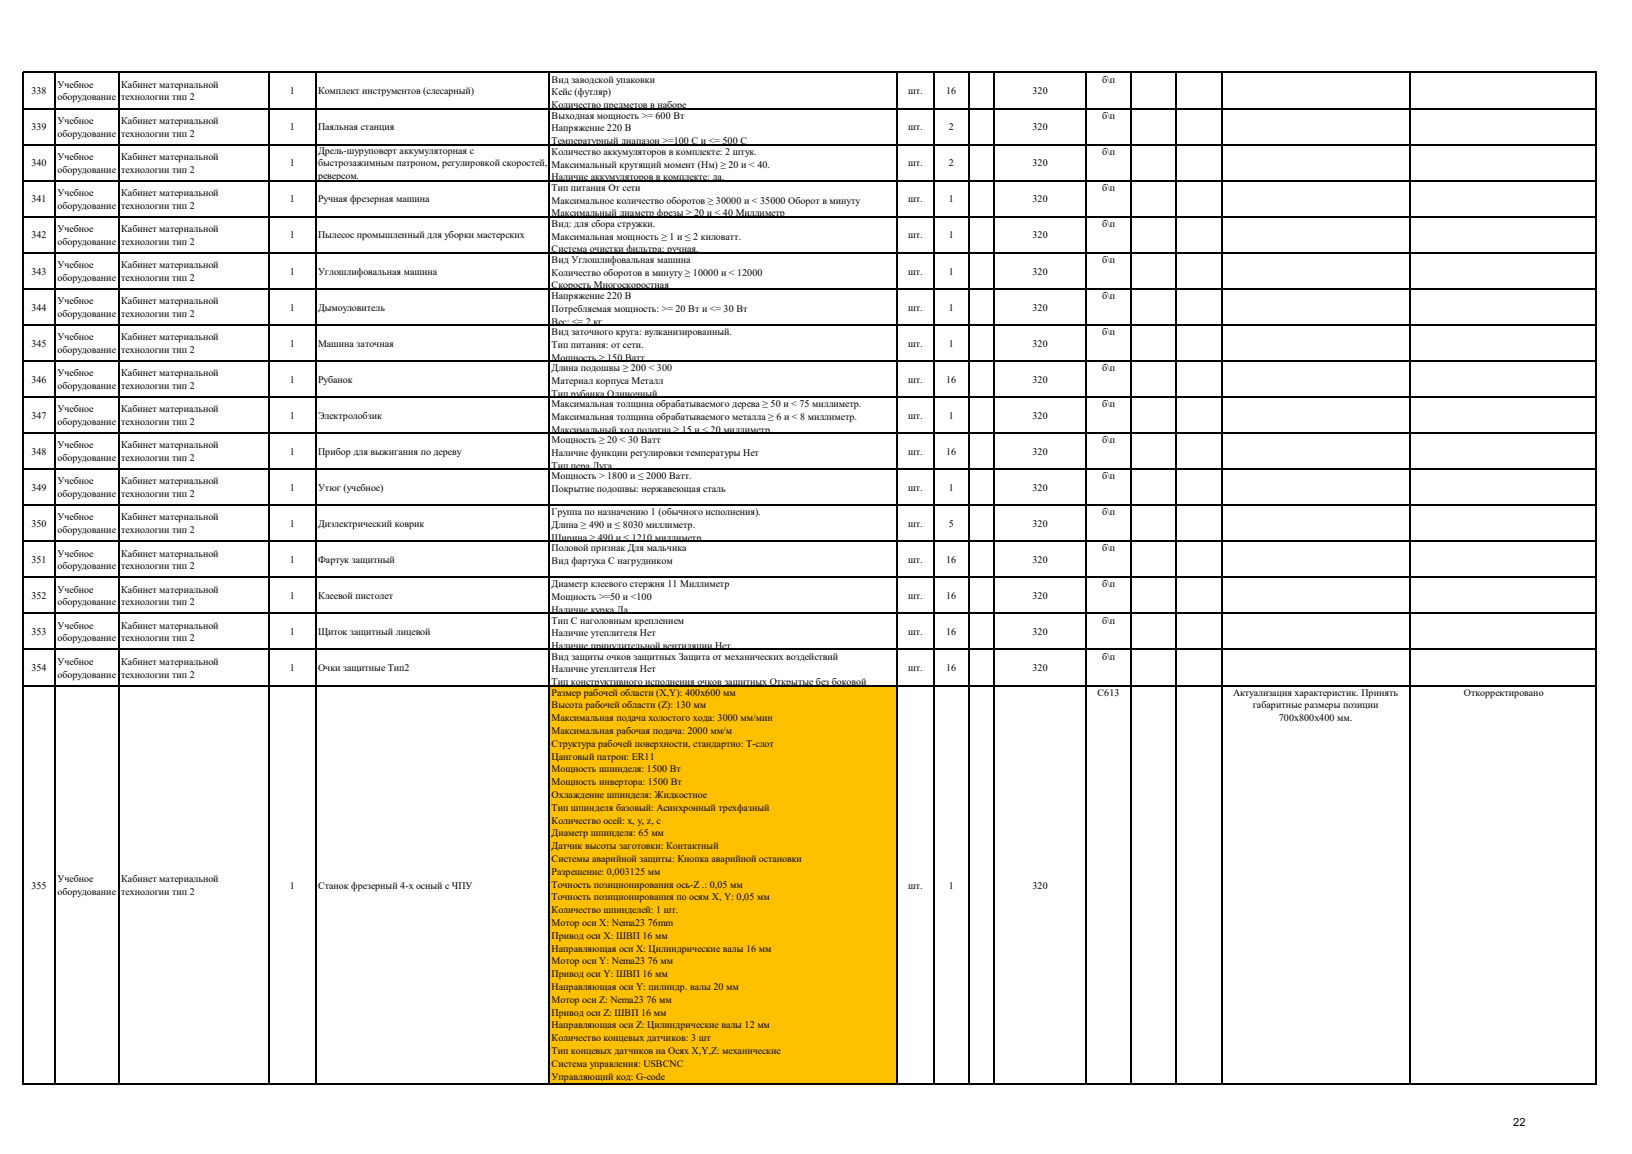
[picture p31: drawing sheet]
<svg xmlns="http://www.w3.org/2000/svg" width="297mm" height="210mm" viewBox="0 0 297 210" stroke-linecap="round" stroke-linejoin="round" font-family="sans-serif">
<defs><g id="words">
<text font-size="2" x="275.4" y="205">22</text>
<g font-size="1.8">
<text x="5.7" y="17.1">338</text>
<text x="10.5" y="16">Учебное</text>
<text x="22.1" y="16">Кабинет материальной</text>
<text x="52.8" y="17.1">1</text>
<text x="57.9" y="17.1">Комплект инструментов (слесарный)</text>
<text x="100.4" y="15">Вид заводской упаковки</text>
<text x="100.4" y="17.4">Кейс (футляр)</text>
<text x="165.3" y="17.1">шт.</text>
<text x="172.2" y="17.1">16</text>
<text x="187.9" y="17.1">320</text>
<text x="200.6" y="15">б\п</text>
<text x="5.7" y="23.7">339</text>
<text x="10.5" y="18.3">оборудование</text>
<text x="10.5" y="22.5">Учебное</text>
<text x="22.1" y="18.3">технологии тип 2</text>
<text x="22.1" y="22.5">Кабинет материальной</text>
<text x="52.8" y="23.7">1</text>
<text x="57.9" y="23.7">Паяльная станция</text>
<text x="100.4" y="19.7">Количество предметов в наборе</text>
<text x="100.4" y="21.6">Выходная мощность &gt;= 600 Вт</text>
<text x="100.4" y="23.9">Напряжение 220 В</text>
<text x="165.3" y="23.7">шт.</text>
<text x="172.7" y="23.7">2</text>
<text x="187.9" y="23.7">320</text>
<text x="200.6" y="21.6">б\п</text>
<text x="10.5" y="24.9">оборудование</text>
<text x="10.5" y="29.1">Учебное</text>
<text x="22.1" y="24.9">технологии тип 2</text>
<text x="22.1" y="29.1">Кабинет материальной</text>
<text x="57.9" y="27.9">Дрель-шуруповерт аккумуляторная с</text>
<text x="100.4" y="26.3">Температурный диапазон &gt;=100 С и &lt;= 500 С</text>
<text x="100.4" y="28.2">Количество аккумуляторов в комплекте: 2 штук.</text>
<text x="200.6" y="28.2">б\п</text>
<text x="5.7" y="30.3">340</text>
<text x="10.5" y="31.4">оборудование</text>
<text x="10.5" y="35.7">Учебное</text>
<text x="22.1" y="31.4">технологии тип 2</text>
<text x="22.1" y="35.7">Кабинет материальной</text>
<text x="52.8" y="30.3">1</text>
<text x="57.9" y="30.3">быстрозажимным патроном, регулировкой скоростей,</text>
<text x="57.9" y="32.6">реверсом.</text>
<text x="100.4" y="30.5">Максимальный крутящий момент (Нм) ≥ 20 и &lt; 40.</text>
<text x="100.4" y="32.8">Наличие аккумуляторов в комплекте: да.</text>
<text x="100.4" y="34.7">Тип питания От сети</text>
<text x="165.3" y="30.3">шт.</text>
<text x="172.7" y="30.3">2</text>
<text x="187.9" y="30.3">320</text>
<text x="200.6" y="34.7">б\п</text>
<text x="5.7" y="36.8">341</text>
<text x="10.5" y="38">оборудование</text>
<text x="22.1" y="38">технологии тип 2</text>
<text x="52.8" y="36.8">1</text>
<text x="57.9" y="36.8">Ручная фрезерная машина</text>
<text x="100.4" y="37">Максимальное количество оборотов ≥ 30000 и &lt; 35000 Оборот в минуту</text>
<text x="100.4" y="39.4">Максимальный диаметр фрезы ≥ 20 и &lt; 40 Миллиметр</text>
<text x="100.4" y="41.3">Вид: для сбора стружки.</text>
<text x="165.3" y="36.8">шт.</text>
<text x="172.7" y="36.8">1</text>
<text x="187.9" y="36.8">320</text>
<text x="200.6" y="41.3">б\п</text>
<text x="5.7" y="43.4">342</text>
<text x="10.5" y="42.2">Учебное</text>
<text x="10.5" y="44.5">оборудование</text>
<text x="22.1" y="42.2">Кабинет материальной</text>
<text x="22.1" y="44.5">технологии тип 2</text>
<text x="52.8" y="43.4">1</text>
<text x="57.9" y="43.4">Пылесос промышленный для уборки мастерских</text>
<text x="100.4" y="43.6">Максимальная мощность ≥ 1 и ≤ 2 киловатт.</text>
<text x="100.4" y="45.9">Система очистки фильтра: ручная.</text>
<text x="100.4" y="47.8">Вид Углошлифовальная машина</text>
<text x="165.3" y="43.4">шт.</text>
<text x="172.7" y="43.4">1</text>
<text x="187.9" y="43.4">320</text>
<text x="200.6" y="47.8">б\п</text>
<text x="5.7" y="50">343</text>
<text x="10.5" y="48.8">Учебное</text>
<text x="10.5" y="51.1">оборудование</text>
<text x="22.1" y="48.8">Кабинет материальной</text>
<text x="22.1" y="51.1">технологии тип 2</text>
<text x="52.8" y="50">1</text>
<text x="57.9" y="50">Углошлифовальная машина</text>
<text x="100.4" y="50.2">Количество оборотов в минуту ≥ 10000 и &lt; 12000</text>
<text x="100.4" y="52.5">Скорость Многоскоростная</text>
<text x="165.3" y="50">шт.</text>
<text x="172.7" y="50">1</text>
<text x="187.9" y="50">320</text>
<text x="5.7" y="56.5">344</text>
<text x="10.5" y="55.3">Учебное</text>
<text x="10.5" y="57.7">оборудование</text>
<text x="22.1" y="55.3">Кабинет материальной</text>
<text x="22.1" y="57.7">технологии тип 2</text>
<text x="52.8" y="56.5">1</text>
<text x="57.9" y="56.5">Дымоуловитель</text>
<text x="100.4" y="54.4">Напряжение 220 В</text>
<text x="100.4" y="56.7">Потребляемая мощность: &gt;= 20 Вт и &lt;= 30 Вт</text>
<text x="100.4" y="59.1">Вес: &lt;= 2 кг</text>
<text x="165.3" y="56.5">шт.</text>
<text x="172.7" y="56.5">1</text>
<text x="187.9" y="56.5">320</text>
<text x="200.6" y="54.4">б\п</text>
<text x="5.7" y="63.1">345</text>
<text x="10.5" y="61.9">Учебное</text>
<text x="10.5" y="64.2">оборудование</text>
<text x="22.1" y="61.9">Кабинет материальной</text>
<text x="22.1" y="64.2">технологии тип 2</text>
<text x="52.8" y="63.1">1</text>
<text x="57.9" y="63.1">Машина заточная</text>
<text x="100.4" y="61">Вид заточного круга: вулканизированный.</text>
<text x="100.4" y="63.3">Тип питания: от сети.</text>
<text x="100.4" y="65.6">Мощность ≥ 150 Ватт</text>
<text x="165.3" y="63.1">шт.</text>
<text x="172.7" y="63.1">1</text>
<text x="187.9" y="63.1">320</text>
<text x="200.6" y="61">б\п</text>
<text x="5.7" y="69.7">346</text>
<text x="10.5" y="68.5">Учебное</text>
<text x="10.5" y="70.8">оборудование</text>
<text x="22.1" y="68.5">Кабинет материальной</text>
<text x="22.1" y="70.8">технологии тип 2</text>
<text x="52.8" y="69.7">1</text>
<text x="57.9" y="69.7">Рубанок</text>
<text x="100.4" y="67.5">Длина подошвы ≥ 200 &lt; 300</text>
<text x="100.4" y="69.9">Материал корпуса Металл</text>
<text x="165.3" y="69.7">шт.</text>
<text x="172.2" y="69.7">16</text>
<text x="187.9" y="69.7">320</text>
<text x="200.6" y="67.5">б\п</text>
<text x="5.7" y="76.2">347</text>
<text x="10.5" y="75">Учебное</text>
<text x="10.5" y="77.4">оборудование</text>
<text x="22.1" y="75">Кабинет материальной</text>
<text x="22.1" y="77.4">технологии тип 2</text>
<text x="52.8" y="76.2">1</text>
<text x="57.9" y="76.2">Электролобзик</text>
<text x="100.4" y="72.2">Тип рубанка Одиночный</text>
<text x="100.4" y="74.1">Максимальная толщина обрабатываемого дерева ≥ 50 и &lt; 75 миллиметр.</text>
<text x="100.4" y="76.4">Максимальная толщина обрабатываемого металла ≥ 6 и &lt; 8 миллиметр.</text>
<text x="165.3" y="76.2">шт.</text>
<text x="172.7" y="76.2">1</text>
<text x="187.9" y="76.2">320</text>
<text x="200.6" y="74.1">б\п</text>
<text x="5.7" y="82.8">348</text>
<text x="10.5" y="81.6">Учебное</text>
<text x="10.5" y="83.9">оборудование</text>
<text x="22.1" y="81.6">Кабинет материальной</text>
<text x="22.1" y="83.9">технологии тип 2</text>
<text x="52.8" y="82.8">1</text>
<text x="57.9" y="82.8">Прибор для выжигания по дереву</text>
<text x="100.4" y="78.8">Максимальный ход полотна ≥ 15 и &lt; 20 миллиметр.</text>
<text x="100.4" y="80.7">Мощность ≥ 20 &lt; 30 Ватт</text>
<text x="100.4" y="83">Наличие функции регулировки температуры Нет</text>
<text x="165.3" y="82.8">шт.</text>
<text x="172.2" y="82.8">16</text>
<text x="187.9" y="82.8">320</text>
<text x="200.6" y="80.7">б\п</text>
<text x="5.7" y="89.3">349</text>
<text x="10.5" y="88.2">Учебное</text>
<text x="22.1" y="88.2">Кабинет материальной</text>
<text x="52.8" y="89.3">1</text>
<text x="57.9" y="89.3">Утюг (учебное)</text>
<text x="100.4" y="85.3">Тип пера Дуга</text>
<text x="100.4" y="87.2">Мощность &gt; 1800 и ≤ 2000 Ватт.</text>
<text x="100.4" y="89.6">Покрытие подошвы: нержавеющая сталь</text>
<text x="165.3" y="89.3">шт.</text>
<text x="172.7" y="89.3">1</text>
<text x="187.9" y="89.3">320</text>
<text x="200.6" y="87.2">б\п</text>
<text x="5.7" y="95.9">350</text>
<text x="10.5" y="90.5">оборудование</text>
<text x="10.5" y="94.7">Учебное</text>
<text x="22.1" y="90.5">технологии тип 2</text>
<text x="22.1" y="94.7">Кабинет материальной</text>
<text x="52.8" y="95.9">1</text>
<text x="57.9" y="95.9">Диэлектрический коврик</text>
<text x="100.4" y="93.8">Группа по назначению 1 (обычного исполнения).</text>
<text x="165.3" y="95.9">шт.</text>
<text x="172.7" y="95.9">5</text>
<text x="187.9" y="95.9">320</text>
<text x="200.6" y="93.8">б\п</text>
<text x="10.5" y="97">оборудование</text>
<text x="10.5" y="101.3">Учебное</text>
<text x="22.1" y="97">технологии тип 2</text>
<text x="22.1" y="101.3">Кабинет материальной</text>
<text x="100.4" y="96.1">Длина ≥ 490 и ≤ 8030 миллиметр.</text>
<text x="100.4" y="98.4">Ширина ≥ 490 и ≤ 1210 миллиметр.</text>
<text x="100.4" y="100.3">Половой признак Для мальчика</text>
<text x="200.6" y="100.3">б\п</text>
<text x="5.7" y="102.5">351</text>
<text x="10.5" y="103.6">оборудование</text>
<text x="10.5" y="107.8">Учебное</text>
<text x="22.1" y="103.6">технологии тип 2</text>
<text x="22.1" y="107.8">Кабинет материальной</text>
<text x="52.8" y="102.5">1</text>
<text x="57.9" y="102.5">Фартук защитный</text>
<text x="100.4" y="102.7">Вид фартука С нагрудником</text>
<text x="100.4" y="106.9">Диаметр клеевого стержня 11 Миллиметр</text>
<text x="165.3" y="102.5">шт.</text>
<text x="172.2" y="102.5">16</text>
<text x="187.9" y="102.5">320</text>
<text x="200.6" y="106.9">б\п</text>
<text x="5.7" y="109">352</text>
<text x="10.5" y="110.2">оборудование</text>
<text x="22.1" y="110.2">технологии тип 2</text>
<text x="52.8" y="109">1</text>
<text x="57.9" y="109">Клеевой пистолет</text>
<text x="100.4" y="109.2">Мощность &gt;=50 и &lt;100</text>
<text x="100.4" y="111.6">Наличие курка Да</text>
<text x="100.4" y="113.5">Тип С наголовным креплением</text>
<text x="165.3" y="109">шт.</text>
<text x="172.2" y="109">16</text>
<text x="187.9" y="109">320</text>
<text x="200.6" y="113.5">б\п</text>
<text x="5.7" y="115.6">353</text>
<text x="10.5" y="114.4">Учебное</text>
<text x="10.5" y="116.7">оборудование</text>
<text x="22.1" y="114.4">Кабинет материальной</text>
<text x="22.1" y="116.7">технологии тип 2</text>
<text x="52.8" y="115.6">1</text>
<text x="57.9" y="115.6">Щиток защитный лицевой</text>
<text x="100.4" y="115.8">Наличие утеплителя Нет</text>
<text x="100.4" y="118.1">Наличие принудительной вентиляции Нет</text>
<text x="165.3" y="115.6">шт.</text>
<text x="172.2" y="115.6">16</text>
<text x="187.9" y="115.6">320</text>
<text x="5.7" y="122.2">354</text>
<text x="10.5" y="121">Учебное</text>
<text x="10.5" y="123.3">оборудование</text>
<text x="22.1" y="121">Кабинет материальной</text>
<text x="22.1" y="123.3">технологии тип 2</text>
<text x="52.8" y="122.2">1</text>
<text x="57.9" y="122.2">Очки защитные Тип2</text>
<text x="100.4" y="120">Вид защиты очков защитных Защита от механических воздействий</text>
<text x="100.4" y="122.4">Наличие утеплителя Нет</text>
<text x="100.4" y="124.7">Тип конструктивного исполнения очков защитных Открытые без боковой</text>
<text x="165.3" y="122.2">шт.</text>
<text x="172.2" y="122.2">16</text>
<text x="187.9" y="122.2">320</text>
<text x="200.6" y="120">б\п</text>
<text x="100.4" y="126.6">Размер рабочей области (Х,Y): 400x600 мм</text>
<text x="100.4" y="128.9">Высота рабочей области (Z): 130 мм</text>
<text x="100.4" y="131.3">Максимальная подача холостого хода: 3000 мм/мин</text>
<text x="199.8" y="126.6">С613</text>
<text x="224.4" y="126.6">Актуализация характеристик. Принять</text>
<text x="228" y="128.9">габаритные размеры позиции</text>
<text x="232.7" y="131.3">700х800х400 мм.</text>
<text x="266.4" y="126.6">Откорректировано</text>
<text x="100.4" y="133.6">Максимальная рабочая подача: 2000 мм/м</text>
<text x="100.4" y="135.9">Структура рабочей поверхности, стандартно: Т-слот</text>
<text x="100.4" y="138.2">Цанговый патрон: ER11</text>
<text x="100.4" y="140.6">Мощность шпинделя: 1500 Вт</text>
<text x="100.4" y="142.9">Мощность инвертора: 1500 Вт</text>
<text x="100.4" y="145.2">Охлаждение шпинделя: Жидкостное</text>
<text x="100.4" y="147.6">Тип шпинделя базовый: Асинхронный трехфазный</text>
<text x="100.4" y="149.9">Количество осей: x, y, z, c</text>
<text x="100.4" y="152.2">Диаметр шпинделя: 65 мм</text>
<text x="100.4" y="154.5">Датчик высоты заготовки: Контактный</text>
<text x="5.7" y="161.7">355</text>
<text x="10.5" y="160.5">Учебное</text>
<text x="22.1" y="160.5">Кабинет материальной</text>
<text x="52.8" y="161.7">1</text>
<text x="57.9" y="161.7">Станок фрезерный 4-х осный с ЧПУ</text>
<text x="100.4" y="156.9">Системы аварийной защиты: Кнопка аварийной остановки</text>
<text x="100.4" y="159.2">Разрешение: 0,003125 мм</text>
<text x="100.4" y="161.5">Точность позиционирования ось-Z .: 0,05 мм</text>
<text x="165.3" y="161.7">шт.</text>
<text x="172.7" y="161.7">1</text>
<text x="187.9" y="161.7">320</text>
<text x="10.5" y="162.8">оборудование</text>
<text x="22.1" y="162.8">технологии тип 2</text>
<text x="100.4" y="163.9">Точность позиционирования по осям X, Y: 0,05 мм</text>
<text x="100.4" y="166.2">Количество шпинделей: 1 шт.</text>
<text x="100.4" y="168.5">Мотор оси X: Nema23 76mm</text>
<text x="100.4" y="170.9">Привод оси X: ШВП 16 мм</text>
<text x="100.4" y="173.2">Направляющая оси X: Цилиндрические валы 16 мм</text>
<text x="100.4" y="175.5">Мотор оси Y: Nema23 76 мм</text>
<text x="100.4" y="177.8">Привод оси Y: ШВП 16 мм</text>
<text x="100.4" y="180.2">Направляющая оси Y: цилиндр. валы 20 мм</text>
<text x="100.4" y="182.5">Мотор оси Z: Nema23 76 мм</text>
<text x="100.4" y="184.8">Привод оси Z: ШВП 16 мм</text>
<text x="100.4" y="187.1">Направляющая оси Z: Цилиндрические валы 12 мм</text>
<text x="100.4" y="189.5">Количество концевых датчиков: 3 шт</text>
<text x="100.4" y="191.8">Тип концевых датчиков на Осях X,Y,Z: механические</text>
<text x="100.4" y="194.1">Система управления: USBCNC</text>
<text x="100.4" y="196.5">Управляющий код: G-code</text>
</g>
</g></defs>
<path d="M100 124.7h63.3v72.6h-63.3z" fill-rule="evenodd" fill="#ffc000"/>
<g fill="none" stroke="#000" stroke-width=".21">
<path d="M4.2 13.1v184.3M4.3 13.2h286.3M4.3 19.7h286.3M10.1 13.3v184.1M21.7 13.3v184.1M48.9 13.3v184.1M57.5 13.3v184.1M100 13.3v184.1M163.3 13.3v184.1M169.9 13.3v184.1M176.3 13.3v184.1M180.9 13.3v184.1"/>
<path d="M197.7 13.3v184.1M205.8 13.3v184.1M214 13.3v184.1M222.3 13.3v184.1M256.6 13.3v184.1M290.5 13.3v184.1M4.3 26.3h286.3M4.3 32.9h286.3M4.3 39.4h286.3M4.3 46h286.3M4.3 52.6h286.3M4.3 59.1h286.3"/>
<path d="M4.3 65.7h286.3M4.3 72.3h286.3M4.3 78.8h286.3M4.3 85.4h286.3M4.3 91.9h286.3M4.3 98.5h286.3M4.3 105.1h286.3M4.3 111.6h286.3M4.3 118.2h286.3M4.3 124.8h286.3M4.3 197.3h286.3"/>
</g>
<use href="#words"/>
</svg>
